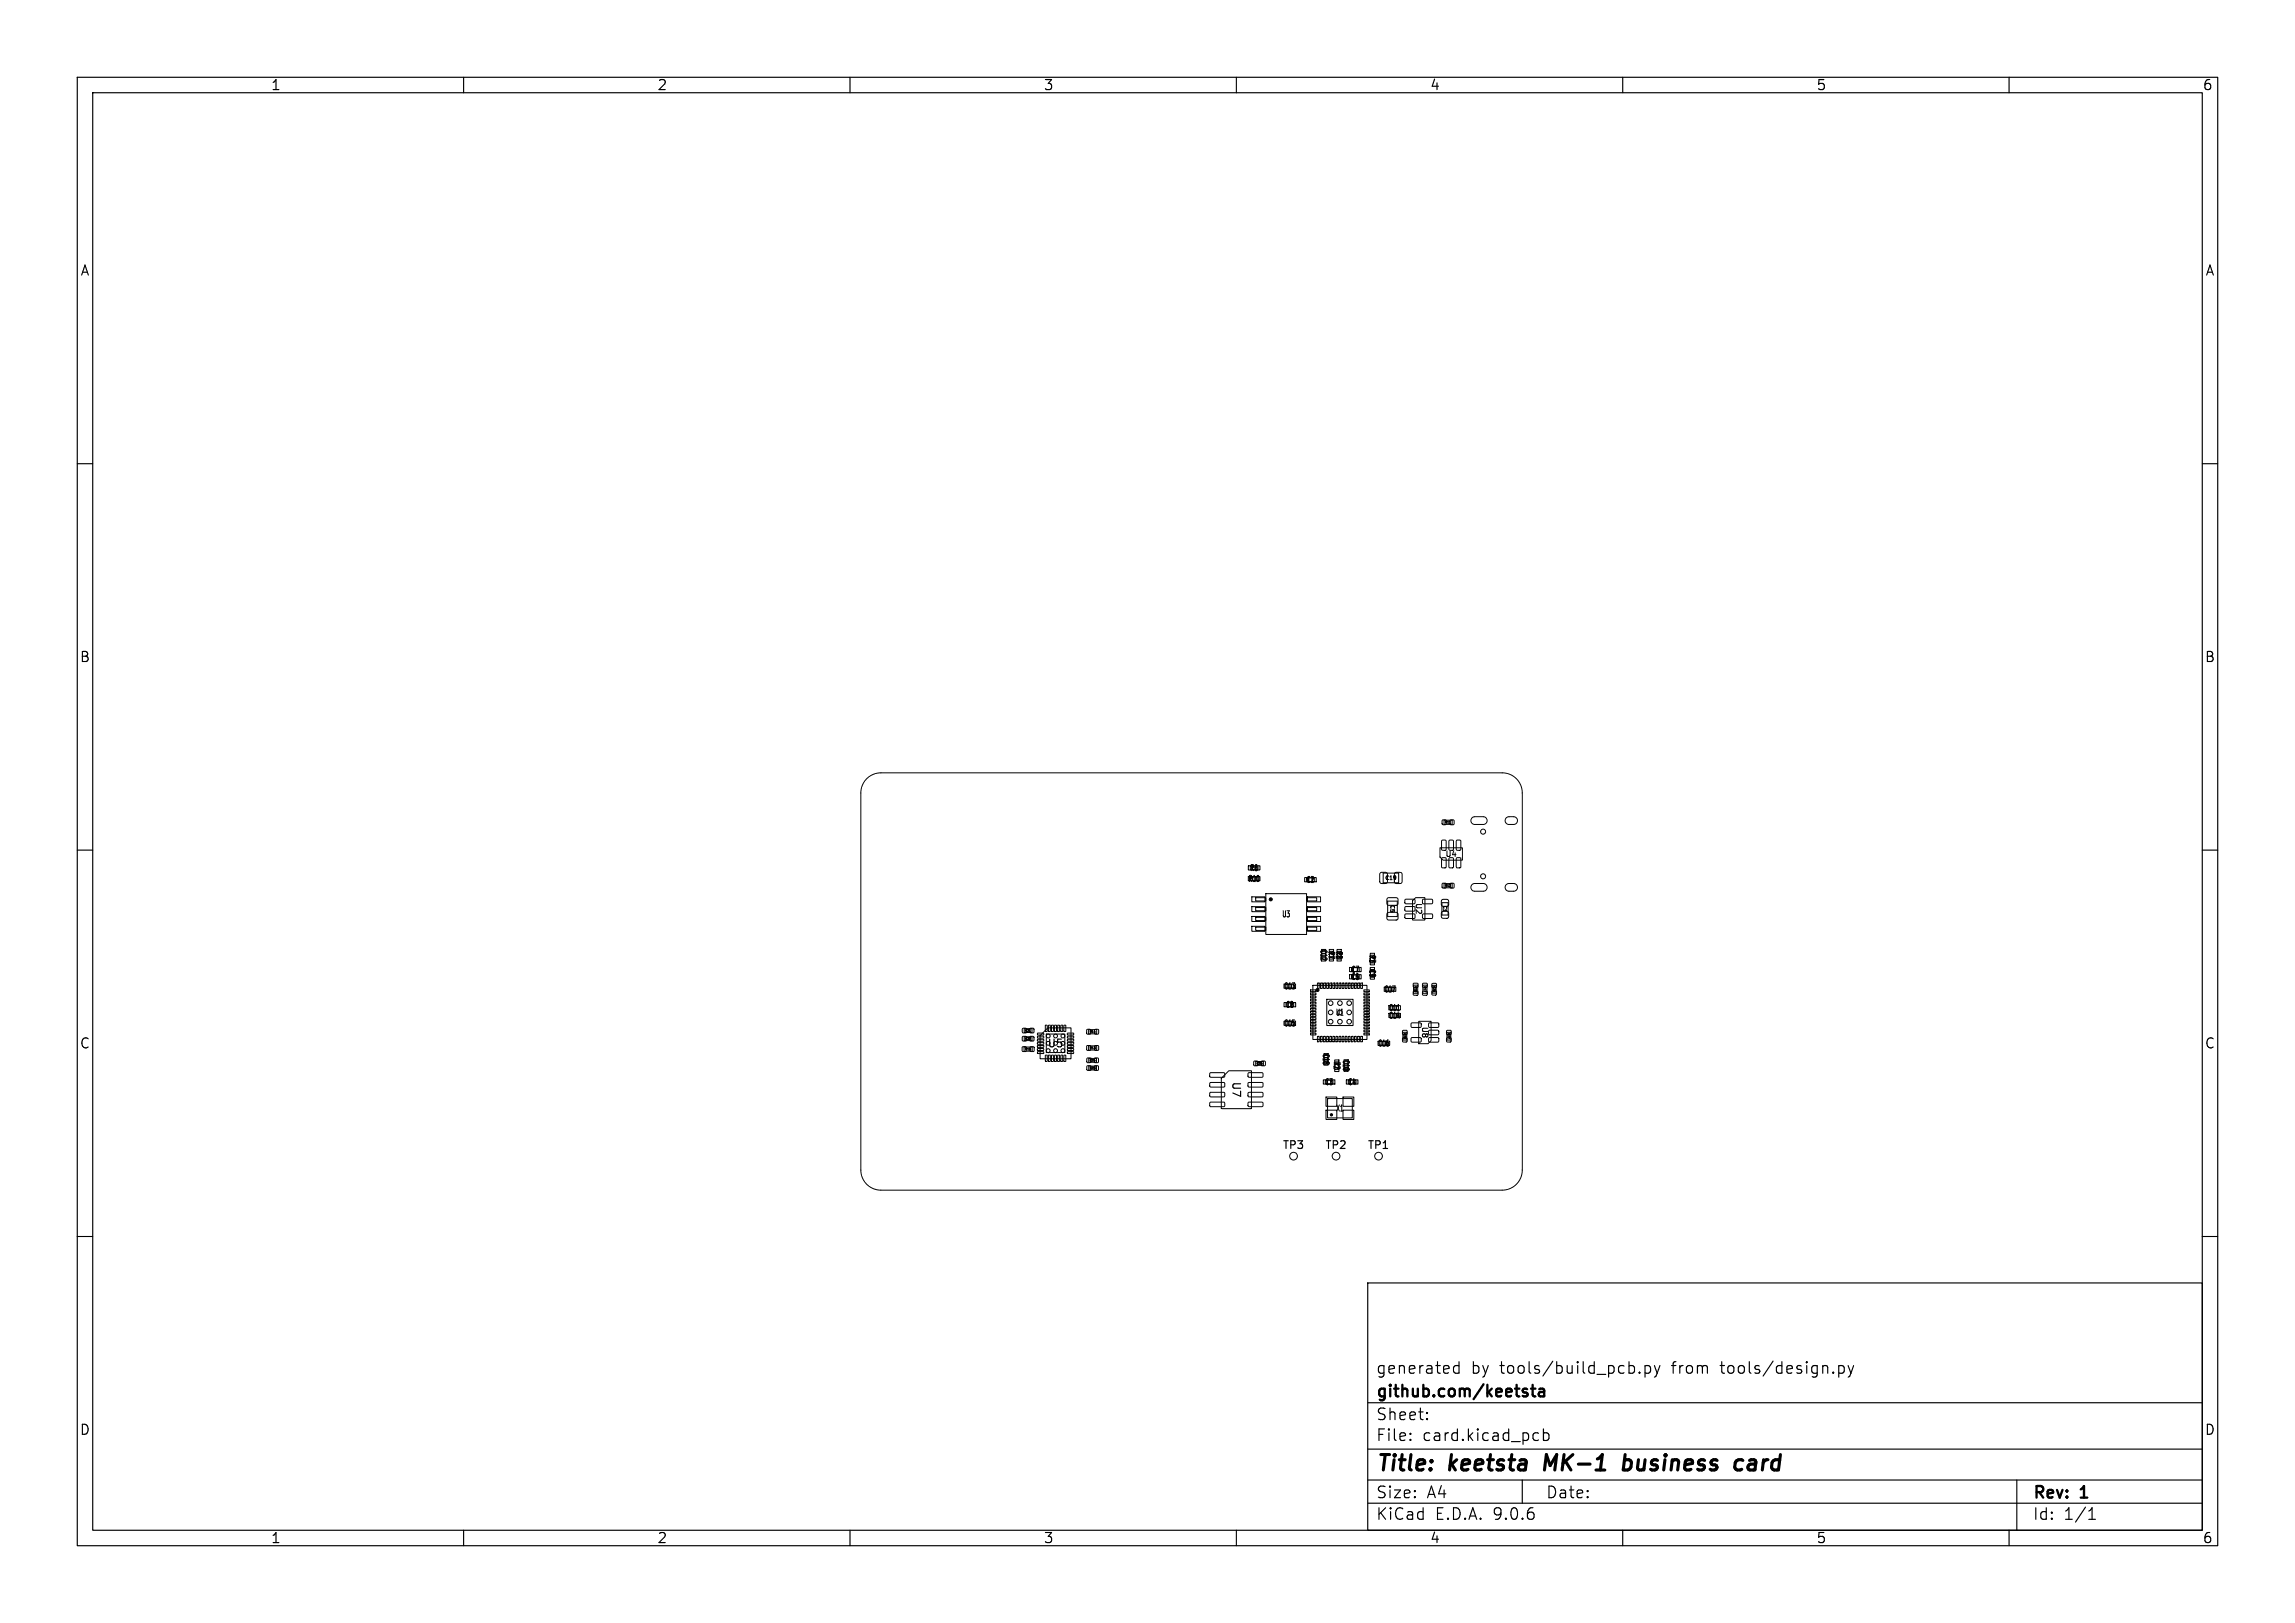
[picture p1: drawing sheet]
<svg xmlns="http://www.w3.org/2000/svg" width="297mm" height="210mm" viewBox="0 0 297 210" stroke-linecap="round" stroke-linejoin="round" font-family="sans-serif">
<defs><g id="words">
<g font-size="2.8">
<text x="178" y="190.9">Title:</text>
<text x="187.7" y="190.9">keetsta</text>
<text x="200.7" y="190.9">MK-1</text>
<text x="211.7" y="190.9">business</text>
<text x="227" y="190.9">card</text>
</g>
<g font-size="2.1">
<text x="178" y="178">generated</text>
<text x="190.4" y="178">by</text>
<text x="194.2" y="178">tools/build_pcb.py</text>
<text x="216.5" y="178">from</text>
<text x="223" y="178">tools/design.py</text>
<text x="178" y="184">Sheet:</text>
<text x="178" y="181.2">github.com/keetsta</text>
<text x="178" y="186.7">File:</text>
<text x="184.1" y="186.7">card.kicad_pcb</text>
<text x="178" y="196.9">KiCad</text>
<text x="178" y="194.1">Size:</text>
<text x="184.7" y="194.1">A4</text>
<text x="185.7" y="196.9">E.D.A.</text>
<text x="193.3" y="196.9">9.0.6</text>
<text x="200" y="194.1">Date:</text>
<text x="263" y="194.3">Rev:</text>
<text x="263" y="196.9">Id:</text>
<text x="267.1" y="196.9">1/1</text>
<text x="269.4" y="194.3">1</text>
</g>
<g font-size="1.8">
<text x="35" y="11.9">1</text>
<text x="85" y="11.9">2</text>
<text x="135" y="11.9">3</text>
<text x="185" y="11.9">4</text>
<text x="235" y="11.9">5</text>
<text x="285" y="11.9">6</text>
<text x="10.3" y="35.9">A</text>
<text x="285.4" y="35.9">A</text>
<text x="10.3" y="85.9">B</text>
<text x="285.3" y="85.9">B</text>
<text x="10.3" y="135.9">C</text>
<text x="285.3" y="135.9">C</text>
<text x="10.3" y="185.9">D</text>
<text x="285.3" y="185.9">D</text>
<text x="35" y="199.9">1</text>
<text x="85" y="199.9">2</text>
<text x="135" y="199.9">3</text>
<text x="185" y="199.9">4</text>
<text x="235" y="199.9">5</text>
<text x="285" y="199.9">6</text>
</g>
<g font-size="1.4">
<text x="135.5" y="135.7">U5</text>
<text x="159.3" y="139.9" transform="rotate(90 159.3 139.9)">U7</text>
<text x="165.9" y="148.9">TP3</text>
<text x="171.4" y="148.9">TP2</text>
<text x="176.9" y="148.9">TP1</text>
</g>
<g font-size="1.1">
<text x="161.8" y="112.7">R6</text>
<text x="161.6" y="114.1">R10</text>
<text x="166" y="118.7">U3</text>
<text x="169.1" y="114.2">C2</text>
<text x="170.9" y="122.9" transform="rotate(90 170.9 122.9)">C12</text>
<text x="171.9" y="123.1" transform="rotate(90 171.9 123.1)">R7</text>
<text x="172.9" y="123.1" transform="rotate(90 172.9 123.1)">R8</text>
<text x="174.9" y="125.9">C7</text>
<text x="177.2" y="123.6" transform="rotate(90 177.2 123.6)">R3</text>
<text x="177.2" y="125.5" transform="rotate(90 177.2 125.5)">C9</text>
<text x="166.2" y="128">C13</text>
<text x="166.5" y="130.4">C8</text>
<text x="172.9" y="131.4">U1</text>
<text x="174.9" y="126.8">C6</text>
<text x="179.2" y="128.4">C17</text>
<text x="179.8" y="130.8">C11</text>
<text x="179.8" y="131.8">C14</text>
<text x="166.2" y="132.8">C15</text>
<text x="171.2" y="136.4" transform="rotate(90 171.2 136.4)">C18</text>
<text x="172.6" y="137.4" transform="rotate(90 172.6 137.4)">R2</text>
<text x="173.8" y="137.2" transform="rotate(90 173.8 137.2)">C10</text>
<text x="178.4" y="135.4">C16</text>
<text x="171.5" y="140.4">C3</text>
<text x="173" y="143.8">X1</text>
<text x="174.5" y="140.4">C4</text>
</g>
<g font-size="1">
<text x="187" y="111">U4</text>
<text x="183.1" y="116.8" transform="rotate(90 183.1 116.8)">U2</text>
<text x="183.9" y="132.8" transform="rotate(90 183.9 132.8)">U8</text>
</g>
<g font-size=".7">
<text x="179.2" y="114">C19</text>
<text x="179.8" y="117" transform="rotate(90 179.8 117)">C5</text>
</g>
<text font-size=".6" x="186.7" y="117.2" transform="rotate(90 186.7 117.2)">C1</text>
<g font-size=".4">
<text x="187" y="106.6">R11</text>
<text x="187" y="114.8">R12</text>
<text x="183" y="127.6" transform="rotate(90 183 127.6)">R18</text>
<text x="184.2" y="127.6" transform="rotate(90 184.2 127.6)">R17</text>
<text x="132.6" y="135.9">R15</text>
<text x="141" y="133.7">R14</text>
<text x="141" y="135.8">R13</text>
</g>
<g font-size=".3">
<text x="185.4" y="127.6" transform="rotate(90 185.4 127.6)">C26</text>
<text x="132.7" y="133.5">C21</text>
<text x="132.7" y="134.6">C22</text>
<text x="141" y="137.4">C24</text>
<text x="162.6" y="137.8">C25</text>
<text x="181.6" y="133.7" transform="rotate(90 181.6 133.7)">C28</text>
<text x="187.3" y="133.7" transform="rotate(90 187.3 133.7)">C27</text>
<text x="141" y="138.4">C23</text>
</g>
</g></defs>
<g fill="none" stroke="#000" stroke-width=".15">
<path d="M10 10h277v190h-277zM12 12h273v186h-273zM60 10v2M110 10v2M160 10v2M210 10v2M260 10v2M10 60h2M285 60h2M10 110h2M285 110h2M10 160h2"/>
<path d="M177 166h108v32h-108zM188.8 176.2v1.5M188.8 176.8l-.4-.1-.3 .3v.4l.1 .2 .2 .1 .4-.1M212.2 177.6v.1M212.2 177.6h-.1l.1 .1M212.9 176.8l.4-.1 .3 .3v.4l-.1 .2-.2 .1-.4-.1M212.9 176.7v1.5M214.1 176.7l.4 1M214.5 177.7l-.2 .4-.2 .1M214.8 176.7l-.3 1M238 176.8l.4-.1 .3 .3v.4l-.2 .2-.1 .1-.4-.1M238 176.7v1.5"/>
<path d="M239.2 176.7l.3 1M239.5 177.7l-.1 .4-.2 .1M239.9 176.7l-.4 1M285 160h2M60 198v2M110 198v2M160 198v2M177 194.5h108M177 191.5h108M177 187.5h108M177 181.5h108M182.5 186.3h.1l-.1 .1"/>
<path d="M182.5 186.3v.1M182.5 185.5v.1M182.5 185.5h.1l-.1 .1M184.7 183.6v.1M184.7 183.6h-.1l.1 .1M184.7 182.8v.1M184.7 182.8h-.1l.1 .1M197 191.5v3M198.7 185.4l.4 .1M199.1 186.3l-.4 .1M199.7 185.5l.5-.1 .3 .3v.4l-.2 .2-.1 .1-.5-.1M199.7 184.9v1.5"/>
<path d="M210 198v2M260 198v2M261 191.5v6.5M270.3 196.6h.9M270.3 195.5l.4-.4v1.5"/>
</g>
<path d="M200.1 188.2l-.2 2M210.2 189l.2-.1 .6 .1M210.3 188.2l-.2 2M210.9 190a.66 .66 0 0 1-.8 .1M224.8 189l.2-.1 .6 .1M225.4 190.1l-.6 .1M226.3 189.5l-.1 .4 .1 .2" fill="none" stroke="#000" stroke-width=".4"/>
<path d="M198.1 179.7h.6M198.3 179.2v1.3l.1 .1 .3 .1M199.2 179.8l.1-.1 .5 .1v.9M199.8 180l-.5 .1a.29 .29 0 0 0-.2 .3 .29 .29 0 0 0 .2 .3l.5-.1" fill="none" stroke="#000" stroke-width=".3"/>
<g fill="none" stroke="#000" stroke-width=".13">
<path d="M112.2 100.8a2.6 2.6 0 0 1 1.8-.8h80.4a2.6 2.6 0 0 1 2.6 2.6v48.8a2.6 2.6 0 0 1-2.6 2.6h-80.4a2.6 2.6 0 0 1-2.6-2.6v-48.8a2.6 2.6 0 0 1 .8-1.8zM162 116h1.7v.7h-1.7zM162 117.3h1.7v.7h-1.7zM162 118.6h1.7v.6h-1.7zM162 119.9h1.7v.6h-1.7zM162.5 116.2h1.3v.4h-1.3zM162.5 117.4h1.3v.5h-1.3zM162.5 118.7h1.3v.4h-1.3zM162.5 120h1.3v.4h-1.3zM163.8 115.6h5.3v5.3h-5.3zM169.1 116.2h1.3v.4h-1.3zM169.1 117.4h1.3v.5h-1.3z"/>
<path d="M169.1 118.7h1.3v.4h-1.3zM169.1 120h1.3v.4h-1.3zM169.2 119.9h1.7v.6h-1.7zM169.2 118.6h1.7v.6h-1.7zM169.2 117.3h1.7v.7h-1.7zM169.2 116h1.7v.7h-1.7zM178.6 112.9h.7l.2 .1 .1 1.1-.2 .2h-.6l-.2-.1v-1.1zM179 113h2v1.2h-2zM179.6 118.1h.1h1.1l.1 .2v.6l-.2 .2-1.1-.1-.1-.2zM179.6 116.2h.1h1.1l.1 .2v.6l-.2 .2-1.1-.1-.1-.2zM179.6 116.6h1.2v2h-1.2zM180.5 112.9h.7l.2 .1 .1 1.1-.2 .2h-.6l-.2-.1v-1.1z"/>
<path d="M181.8 116.4h1.2l.1 .1v.4l-.1 .1-1.1-.1-.1-.1zM181.8 117.3h1.2l.1 .2v.3l-.1 .1h-1.1l-.1-.1zM181.8 118.3h1.2l.1 .1v.4l-.1 .1-1.1-.1-.1-.1zM182.8 116.6l.4-.4h1.2v2.9h-1.6zM184.1 118.3h1.2l.1 .1v.4l-.1 .1-1.1-.1-.1-.1zM184.1 116.4h1.2l.1 .1v.4l-.1 .1-1.1-.1-.1-.1zM186.4 109.7h2.9v1.6h-2.5l-.4-.4zM186.6 118l.2-.1 .6 .1 .1 .2-.1 .6h-.1h-.7l-.1-.2zM186.6 116.4h.2h.6l.1 .2-.1 .6-.1 .1-.7-.1-.1-.1zM186.6 111h.4l.1 .1 .1 1.1-.1 .1h-.4l-.1-.1zM186.6 108.7h.4l.1 .1 .1 1.1-.1 .1h-.4l-.1-.1zM186.6 116.8h.8v1.6h-.8z"/>
<path d="M186.7 114.3h.4v.6h-.4zM186.7 106.1h.4v.6h-.4zM186.9 106.1h1v.6h-1zM186.9 114.3h1v.6h-1zM187.5 111h.5l.1 .1v1.1l-.1 .1h-.3l-.2-.1zM187.5 108.7h.5l.1 .1v1.1l-.1 .1h-.3l-.2-.1zM187.6 106.5h.1M187.7 114.3h.4v.6h-.4zM187.7 106.1h.4v.6h-.4zM188.5 111h.4l.1 .1 .1 1.1-.1 .1h-.4l-.1-.1zM188.5 108.7h.4l.1 .1 .1 1.1-.1 .1h-.4l-.1-.1zM190.5 105.8l.3-.1h1.2a.5 .5 0 0 1 .5 .5 .5 .5 0 0 1-.5 .5h-1.1a.5 .5 0 0 1-.5-.3 .5 .5 0 0 1 .1-.6z"/>
<path d="M190.5 114.5l.3-.2h1.2a.5 .5 0 0 1 .5 .5 .5 .5 0 0 1-.5 .5h-1.1a.5 .5 0 0 1-.5-.3 .5 .5 0 0 1 .1-.5zM194.9 105.8l.3-.1h.7a.5 .5 0 0 1 .5 .5 .5 .5 0 0 1-.5 .5h-.6a.5 .5 0 0 1-.5-.3 .5 .5 0 0 1 .1-.6zM194.9 114.5l.3-.2h.7a.5 .5 0 0 1 .5 .5 .5 .5 0 0 1-.5 .5h-.6a.5 .5 0 0 1-.5-.3 .5 .5 0 0 1 .1-.5zM132.3 135.5h.5v.5h-.5zM132.3 133.1h.5v.5h-.5zM132.3 134.1h.5v.6h-.5zM132.5 135.5h1.1v.5h-1.1zM132.6 133.1h1v.5h-1zM132.6 134.2h1v.5h-1zM133.2 133.5h.2M133.3 133.1h.5v.5h-.5zM133.3 134.1h.5v.6h-.5z"/>
<path d="M133.3 135.5h.5v.5h-.5zM134.3 133.7h.7l.1 .2h-.8zM134.3 134.1h.7l.1 .2h-.8zM134.3 134.5h.7l.1 .2h-.8zM134.3 134.9h.7l.1 .2h-.8zM134.3 135.3h.7l.1 .2h-.8zM134.3 135.7h.7l.1 .2h-.8zM134.3 136.1h.7l.1 .2h-.8zM135.3 136.5l.2 .1v.7h-.2zM135.3 132.7h.2v.8l-.2-.1zM135.4 133.8h2.4v2.4h-2.4zM135.6 133h3v4h-4v-3z"/>
<path d="M135.7 136.5l.2 .1v.7h-.2zM135.7 132.7h.2v.8l-.2-.1zM136.1 136.5l.2 .1v.7h-.2zM136.1 132.7h.2v.8l-.2-.1zM136.5 136.5l.2 .1v.7h-.2zM136.5 132.7h.2v.8l-.2-.1zM136.9 136.5l.2 .1v.7h-.2zM136.9 132.7h.2v.8l-.2-.1zM137.3 136.5l.2 .1v.7h-.2zM137.3 132.7h.2v.8l-.2-.1zM137.7 136.5l.2 .1v.7h-.2zM137.7 132.7h.2v.8l-.2-.1z"/>
<path d="M138.1 136.1h.8v.2h-.7zM138.1 135.7h.8v.2h-.7zM138.1 135.3h.8v.2h-.7zM138.1 134.9h.8v.2h-.7zM138.1 134.5h.8v.2h-.7zM138.1 134.1h.8v.2h-.7zM138.1 133.7h.8v.2h-.7zM140.7 133.2h.4v.6h-.4zM140.7 135.3h.4v.6h-.4zM140.7 137.9h.5v.6h-.5zM140.7 136.9h.5v.6h-.5zM140.9 133.2h1v.6h-1z"/>
<path d="M140.9 135.3h1v.6h-1zM140.9 137h1v.5h-1zM140.9 138h1v.5h-1zM141.6 137.9h.5v.6h-.5zM141.6 136.9h.5v.6h-.5zM141.7 133.2h.4v.6h-.4zM141.7 135.3h.4v.6h-.4zM156.6 138.8h1.8l.1 .1v.4l-.1 .1h-1.8v-.2zM159 138.6h3v4.9h-3.9v-4zM161.5 138.8h1.9l.1 .1-.1 .4-.1 .1h-1.7l-.1-.2zM162.3 137.3h.5v.6h-.5zM162.5 137.4h1v.5h-1z"/>
<path d="M163.2 137.3h.5v.6h-.5zM169.6 128.1h.7v.2h-.7zM169.6 128.5h.7v.2h-.7zM169.6 128.9h.7v.2h-.7zM169.6 129.3h.7v.2h-.7zM169.6 129.7h.7v.2h-.7zM169.6 130.1h.7v.2h-.7zM169.6 130.5h.7v.2h-.7zM169.6 130.9h.7v.2h-.7zM169.6 131.3h.7v.2h-.7zM169.6 131.7h.7v.2h-.7zM169.6 132.1h.7v.2h-.7z"/>
<path d="M169.6 132.5h.7v.2h-.7zM169.6 132.9h.7v.2h-.7zM169.6 133.3h.7v.2h-.7zM169.6 133.7h.7v.2h-.7zM169.9 127.5h7v7h-7zM170.5 134.1h.2v.7h-.2zM170.5 127.2h.2v.7h-.2zM170.9 134.1h.2v.7h-.2zM170.9 127.2h.2v.7h-.2zM171.3 134.1h.2v.7h-.2zM171.3 127.2h.2v.7h-.2zM171.7 134.1h.2v.7h-.2z"/>
<path d="M171.7 127.2h.2v.7h-.2zM171.7 129.3h3.4v3.4h-3.4zM172.1 134.1h.2v.7h-.2zM172.1 127.2h.2v.7h-.2zM172.5 134.1h.2v.7h-.2zM172.5 127.2h.2v.7h-.2zM172.9 134.1h.2v.7h-.2zM172.9 127.2h.2v.7h-.2zM173.3 134.1h.2v.7h-.2zM173.3 127.2h.2v.7h-.2zM173.7 134.1h.2v.7h-.2zM173.7 127.2h.2v.7h-.2z"/>
<path d="M174.1 134.1h.2v.7h-.2zM174.1 127.2h.2v.7h-.2zM174.5 134.1h.2v.7h-.2zM174.5 127.2h.2v.7h-.2zM174.9 134.1h.2v.7h-.2zM174.9 127.2h.2v.7h-.2zM175.3 134.1h.2v.7h-.2zM175.3 127.2h.2v.7h-.2zM175.7 134.1h.2v.7h-.2zM175.7 127.2h.2v.7h-.2zM176.1 134.1h.2v.7h-.2zM176.1 127.2h.2v.7h-.2z"/>
<path d="M176.5 133.7h.7v.2h-.7zM176.5 133.3h.7v.2h-.7zM176.5 132.9h.7v.2h-.7zM176.5 132.5h.7v.2h-.7zM176.5 132.1h.7v.2h-.7zM176.5 131.7h.7v.2h-.7zM176.5 131.3h.7v.2h-.7zM176.5 130.9h.7v.2h-.7zM176.5 130.5h.7v.2h-.7zM176.5 130.1h.7v.2h-.7zM176.5 129.7h.7v.2h-.7zM176.5 129.3h.7v.2h-.7z"/>
<path d="M176.5 128.9h.7v.2h-.7zM176.5 128.5h.7v.2h-.7zM176.5 128.1h.7v.2h-.7zM181.5 134.3h.6v.5h-.6zM181.5 133.4h.6v.4h-.6zM181.6 133.6h.5v1h-.5zM182.6 132.4h1.2l.1 .1v.4l-.1 .1-1.1-.1-.1-.1zM182.6 134.3h1.2l.1 .1v.4l-.1 .1-1.1-.1-.1-.1zM182.9 128.3h.6v.4h-.6zM182.9 127.3h.6v.4h-.6zM182.9 127.5h.6v1h-.6zM183.6 132.2h1.6v2.5l-.4 .4h-1.2z"/>
<path d="M184.1 128.3h.6v.4h-.6zM184.1 127.3h.6v.4h-.6zM184.1 127.5h.6v1h-.6zM184.9 134.3h1.2l.1 .1v.4l-.1 .1-1.1-.1-.1-.1zM184.9 133.3h1.2l.1 .2v.3l-.1 .1h-1.1l-.1-.1zM184.9 132.4h1.2l.1 .1v.4l-.1 .1-1.1-.1-.1-.1zM185.3 128.2h.6v.5h-.6zM185.3 127.3h.6v.5h-.6zM185.4 127.5h.5v1h-.5zM187.2 134.3h.6v.5h-.6zM187.2 133.4h.6v.4h-.6zM187.3 133.6h.5v1h-.5z"/>
<path d="M156.6 140.1h1.8l.1 .1v.4l-.1 .1h-1.8v-.2zM156.6 141.4l1.8-.1 .1 .2v.3l-.1 .1h-1.8v-.1zM156.6 142.6h1.8l.1 .2v.3l-.1 .1h-1.8v-.1zM161.5 142.6h1.9l.1 .2-.1 .3-.1 .1h-1.7l-.1-.1zM161.5 141.4l1.9-.1 .1 .2-.1 .3-.1 .1h-1.7l-.1-.1zM161.5 140.1h1.9l.1 .1-.1 .4-.1 .1h-1.7l-.1-.2zM171.6 143.7h1.4v1.2h-1.4zM171.6 142h1.4v1.2h-1.4zM171.8 142.2h3.2v2.5h-3.2zM173.8 143.7h1.4v1.2h-1.4zM173.8 142h1.4v1.2h-1.4z"/>
<circle cx="191.9" cy="113.4" r=".33"/>
<circle cx="191.9" cy="107.6" r=".33"/>
<circle cx="135.7" cy="134.1" r=".25"/>
<circle cx="136.6" cy="134.1" r=".25"/>
<circle cx="137.6" cy="135" r=".25"/>
<circle cx="137.6" cy="135.9" r=".25"/>
<circle cx="137.6" cy="134.1" r=".25"/>
<circle cx="172.2" cy="129.8" r=".3"/>
<circle cx="172.2" cy="131" r=".3"/>
<circle cx="172.2" cy="132.2" r=".3"/>
<circle cx="173.4" cy="129.8" r=".3"/>
<circle cx="173.4" cy="132.2" r=".3"/>
<circle cx="174.6" cy="129.8" r=".3"/>
<circle cx="174.6" cy="131" r=".3"/>
<circle cx="174.6" cy="132.2" r=".3"/>
<circle cx="167.4" cy="149.6" r=".5"/>
<circle cx="172.9" cy="149.6" r=".5"/>
<circle cx="178.4" cy="149.6" r=".5"/>
</g>
<g fill="#000" stroke="#000" stroke-width=".13">
<circle cx="164.5" cy="116.4" r=".2"/>
<circle cx="170.5" cy="128.1" r=".2"/>
<circle cx="172.3" cy="144.2" r=".15"/>
</g>
<use href="#words"/>
</svg>
